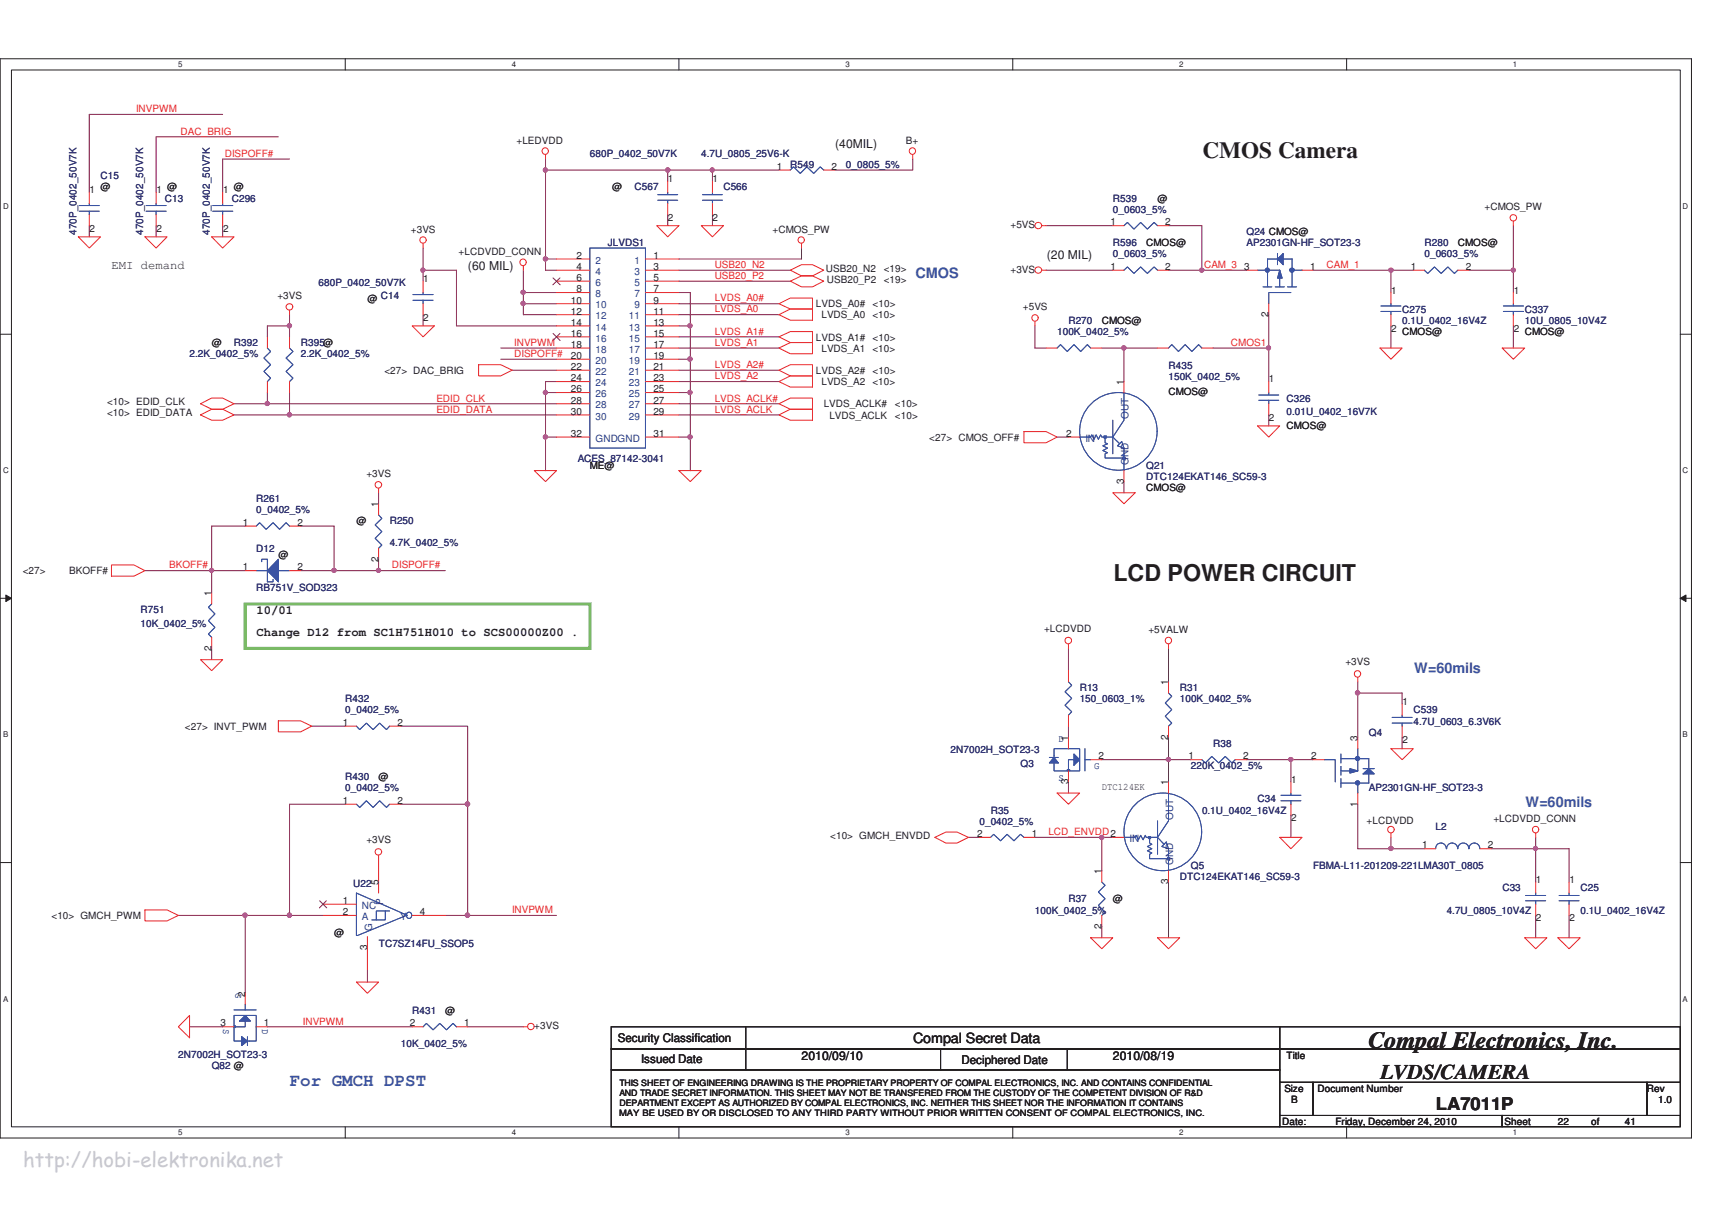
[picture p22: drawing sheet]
<svg xmlns="http://www.w3.org/2000/svg" width="297mm" height="210mm" viewBox="0 0 297 210" stroke-linecap="round" stroke-linejoin="round" font-family="sans-serif">
<defs><g id="words">
<g font-size="4" fill="#221e1f">
<text x="208.6" y="27.4">CMOS Camera</text>
<text x="193.2" y="100.8">LCD POWER CIRCUIT</text>
<text x="237.4" y="181.8">Compal Electronics, Inc.</text>
</g>
<text font-size="3.6" fill="#221e1f" x="239.5" y="187.2">LVDS/CAMERA</text>
<text font-size="3.5" fill="#c7c9cb" x="4" y="202.6">http://hobi-elektronika.net</text>
<text font-size="3" fill="#3a53a4" x="50.3" y="188.4">For GMCH DPST</text>
<text font-size="3" fill="#221e1f" x="249.1" y="192.6">LA7011P</text>
<g font-size="2.5" fill="#3a53a4">
<text x="158.8" y="48.3">CMOS</text>
<text x="245.4" y="116.8">W=60mils</text>
<text x="264.7" y="140">W=60mils</text>
</g>
<text font-size="2.5" fill="#221e1f" x="158.4" y="181">Compal Secret Data</text>
<g font-size="2.1" fill="#221e1f">
<text x="144.9" y="25.7">(40MIL)</text>
<text x="19.4" y="46.6">EMI demand</text>
<text x="81.2" y="46.9">(60 MIL)</text>
<text x="181.6" y="45">(20 MIL)</text>
<text x="44.5" y="106.5">10/01</text>
<text x="44.5" y="110.4">Change D12 from SC1H751H010 to SCS00000Z00 .</text>
<text x="107.2" y="180.8">Security Classification</text>
<text x="111.2" y="184.5">Issued Date</text>
<text x="139.1" y="184">2010/09/10</text>
<text x="166.8" y="184.7">Deciphered Date</text>
<text x="193.1" y="184">2010/08/19</text>
</g>
<g font-size="1.7" fill="#ec2426">
<text x="23.6" y="19.5">INVPWM</text>
<text x="31.3" y="23.4">DAC_BRIG</text>
<text x="39" y="27.2">DISPOFF#</text>
<text x="124" y="46.5">USB20_N2</text>
<text x="208.9" y="46.5">CAM_3</text>
<text x="230.2" y="46.5">CAM_1</text>
<text x="124" y="52.3">LVDS_A0#</text>
<text x="124" y="48.4">USB20_P2</text>
<text x="124" y="58.1">LVDS_A1#</text>
<text x="124" y="54.2">LVDS_A0</text>
<text x="89.2" y="62">DISPOFF#</text>
<text x="89.2" y="60">INVPWM</text>
<text x="124" y="60">LVDS_A1</text>
<text x="124" y="63.9">LVDS_A2#</text>
<text x="124" y="65.8">LVDS_A2</text>
<text x="213.6" y="60">CMOS1</text>
<text x="75.7" y="69.7">EDID_CLK</text>
<text x="75.7" y="71.6">EDID_DATA</text>
<text x="124" y="69.7">LVDS_ACLK#</text>
<text x="124" y="71.6">LVDS_ACLK</text>
<text x="29.4" y="98.6">BKOFF#</text>
<text x="68" y="98.6">DISPOFF#</text>
<text x="181.9" y="145">LCD_ENVDD2</text>
<text x="88.8" y="158.5">INVPWM</text>
<text x="52.6" y="177.8">INVPWM</text>
</g>
<g font-size="1.7" fill="#221e1f">
<text x="89.6" y="24.9">+LEDVDD</text>
<text x="134.8" y="29.5">1</text>
<text x="144.3" y="29.5">2</text>
<text x="157.2" y="24.9">B+</text>
<text x="15.5" y="33.6">1</text>
<text x="17.4" y="33.1">@</text>
<text x="27.1" y="33.6">1</text>
<text x="29" y="33.1">@</text>
<text x="38.7" y="33.6">1</text>
<text x="40.6" y="33.1">@</text>
<text x="106.2" y="33.1">@</text>
<text x="115.9" y="31.7">1</text>
<text x="123.6" y="31.7">1</text>
<text x="200.8" y="35">@</text>
<text x="15.5" y="40.2">2</text>
<text x="27.1" y="40.2">2</text>
<text x="38.7" y="40.2">2</text>
<text x="71.3" y="40.4">+3VS</text>
<text x="115.9" y="38.3">2</text>
<text x="123.6" y="38.3">2</text>
<text x="134" y="40.4">+CMOS_PW</text>
<text x="175.3" y="39.6">+5VS</text>
<text x="192.7" y="39.1">1</text>
<text x="202.2" y="39.1">2</text>
<text x="257.6" y="36.5">+CMOS_PW</text>
<text x="79.6" y="44.2">+LCDVDD_CONN</text>
<text x="100" y="44.9">2</text>
<text x="100" y="46.9">4</text>
<text x="113.4" y="44.9">1</text>
<text x="113.4" y="46.9">3</text>
<text x="143.3" y="47.2">USB20_N2</text>
<text x="153.3" y="47.2">&lt;19&gt;</text>
<text x="175.3" y="47.3">+3VS</text>
<text x="192.7" y="46.9">1</text>
<text x="198.9" y="42.7">CMOS@</text>
<text x="202.2" y="46.9">2</text>
<text x="215.9" y="46.9">3</text>
<text x="227.3" y="46.9">1</text>
<text x="244.8" y="46.9">1</text>
<text x="253" y="42.7">CMOS@</text>
<text x="254.3" y="46.9">2</text>
<text x="48.1" y="52">+3VS</text>
<text x="63.7" y="52.3">@ C14</text>
<text x="73.4" y="49">1</text>
<text x="99.1" y="52.7">10</text>
<text x="100" y="48.8">6</text>
<text x="100" y="50.7">8</text>
<text x="113.4" y="48.8">5</text>
<text x="113.4" y="50.7">7</text>
<text x="113.4" y="52.7">9</text>
<text x="141.6" y="53.3">LVDS_A0#</text>
<text x="143.5" y="49.1">USB20_P2</text>
<text x="151.4" y="53.3">&lt;10&gt;</text>
<text x="153.3" y="49.1">&lt;19&gt;</text>
<text x="177.5" y="53.9">+5VS</text>
<text x="241.4" y="51">1</text>
<text x="262.6" y="51">1</text>
<text x="73.4" y="55.7">2</text>
<text x="99.1" y="54.6">12</text>
<text x="99.1" y="56.5">14</text>
<text x="99.1" y="58.4">16</text>
<text x="113.4" y="54.6">11</text>
<text x="113.4" y="56.5">13</text>
<text x="113.4" y="58.4">15</text>
<text x="141.6" y="59.1">LVDS_A1#</text>
<text x="142.5" y="55.2">LVDS_A0</text>
<text x="151.4" y="55.2">&lt;10&gt;</text>
<text x="151.4" y="59.1">&lt;10&gt;</text>
<text x="191.2" y="56.2">CMOS@</text>
<text x="220.1" y="55" transform="rotate(-90 220.1 55)">2</text>
<text x="241.4" y="57.6">2</text>
<text x="243.3" y="58.1">CMOS@</text>
<text x="262.6" y="57.6">2</text>
<text x="264.6" y="58.1">CMOS@</text>
<text x="36.7" y="60.1">@</text>
<text x="66.7" y="64.9">&lt;27&gt; DAC_BRIG</text>
<text x="99.1" y="60.4">18</text>
<text x="99.1" y="62.3">20</text>
<text x="99.1" y="64.2">22</text>
<text x="113.4" y="60.4">17</text>
<text x="113.4" y="62.3">19</text>
<text x="113.4" y="64.2">21</text>
<text x="141.6" y="64.9">LVDS_A2#</text>
<text x="142.5" y="61">LVDS_A1</text>
<text x="151.4" y="61">&lt;10&gt;</text>
<text x="151.4" y="64.9">&lt;10&gt;</text>
<text x="18.6" y="70.3">&lt;10&gt; EDID_CLK</text>
<text x="99.1" y="66.1">24</text>
<text x="99.1" y="68.1">26</text>
<text x="99.1" y="70">28</text>
<text x="99.1" y="72">30</text>
<text x="113.4" y="66.1">23</text>
<text x="113.4" y="68.1">25</text>
<text x="113.4" y="70">27</text>
<text x="113.4" y="72">29</text>
<text x="142.5" y="66.9">LVDS_A2</text>
<text x="142.9" y="70.7">LVDS_ACLK#</text>
<text x="151.4" y="66.9">&lt;10&gt;</text>
<text x="155.3" y="70.7">&lt;10&gt;</text>
<text x="195" y="66.8" transform="rotate(-90 195 66.8)">1</text>
<text x="202.7" y="68.6">CMOS@</text>
<text x="220.2" y="66.4">1</text>
<text x="18.6" y="72.3">&lt;10&gt; EDID_DATA</text>
<text x="99.1" y="75.8">32</text>
<text x="113.4" y="75.8">31</text>
<text x="143.9" y="72.6">LVDS_ACLK</text>
<text x="155.3" y="72.6">&lt;10&gt;</text>
<text x="161.2" y="76.5">&lt;27&gt; CMOS_OFF#</text>
<text x="185" y="75.8">2</text>
<text x="220.2" y="73">2</text>
<text x="223.2" y="74.4">CMOS@</text>
<text x="63.6" y="82.8">+3VS</text>
<text x="102.3" y="81.3">ME@</text>
<text x="65.7" y="88" transform="rotate(-90 65.7 88)">1</text>
<text x="195" y="84" transform="rotate(-90 195 84)">3</text>
<text x="198.9" y="85.2">CMOS@</text>
<text x="42.1" y="91.3">1</text>
<text x="51.6" y="91.3">2</text>
<text x="61.9" y="91">@</text>
<text x="3.9" y="99.7">&lt;27&gt;</text>
<text x="12" y="99.7">BKOFF#</text>
<text x="42.1" y="99">1</text>
<text x="48.3" y="96.8">@</text>
<text x="51.6" y="99">2</text>
<text x="65.7" y="97.5" transform="rotate(-90 65.7 97.5)">2</text>
<text x="36.7" y="103.5" transform="rotate(-90 36.7 103.5)">1</text>
<text x="36.7" y="112.9" transform="rotate(-90 36.7 112.9)">2</text>
<text x="181.2" y="109.7">+LCDVDD</text>
<text x="199.3" y="109.9">+5VALW</text>
<text x="202.7" y="118.9" transform="rotate(-90 202.7 118.9)">1</text>
<text x="233.4" y="115.5">+3VS</text>
<text x="59.5" y="126">1</text>
<text x="68.9" y="126">2</text>
<text x="243.3" y="122.4">1</text>
<text x="32.1" y="126.7">&lt;27&gt; INVT_PWM</text>
<text x="185.3" y="128.6" transform="rotate(-90 185.3 128.6)">1</text>
<text x="190.6" y="131.8">2</text>
<text x="202.7" y="128.4" transform="rotate(-90 202.7 128.4)">2</text>
<text x="206.2" y="131.8">1</text>
<text x="215.7" y="131.8">2</text>
<text x="227.5" y="131.8">2</text>
<text x="235.5" y="128.6" transform="rotate(-90 235.5 128.6)">3</text>
<text x="243.3" y="129">2</text>
<text x="65.7" y="135.4">@</text>
<text x="185.3" y="136.1" transform="rotate(-90 185.3 136.1)">3</text>
<text x="191.2" y="137.1">DTC124EK</text>
<text x="202.7" y="136.3" transform="rotate(-90 202.7 136.3)">1</text>
<text x="224" y="135.9">1</text>
<text x="59.5" y="139.5">1</text>
<text x="68.9" y="139.5">2</text>
<text x="224" y="142.5">2</text>
<text x="235.5" y="140" transform="rotate(-90 235.5 140)">1</text>
<text x="237.1" y="142.9">+LCDVDD</text>
<text x="259.1" y="142.7">+LCDVDD_CONN</text>
<text x="63.6" y="146.4">+3VS</text>
<text x="144" y="145.6">&lt;10&gt; GMCH_ENVDD</text>
<text x="169.5" y="145.3">2</text>
<text x="179" y="145.3">1</text>
<text x="246.8" y="147.2">1</text>
<text x="258.2" y="147.2">2</text>
<text x="65.7" y="153.6" transform="rotate(-90 65.7 153.6)">5</text>
<text x="191.1" y="151.7" transform="rotate(-90 191.1 151.7)">1</text>
<text x="202.7" y="153.4" transform="rotate(-90 202.7 153.4)">3</text>
<text x="266.5" y="153.3">1</text>
<text x="272.3" y="153.3">1</text>
<text x="8.9" y="159.5">&lt;10&gt; GMCH_PWM</text>
<text x="59.5" y="158.8">2</text>
<text x="59.5" y="156.9">1</text>
<text x="72.9" y="158.8">4</text>
<text x="191.1" y="161.2" transform="rotate(-90 191.1 161.2)">2</text>
<text x="193.1" y="156.6">@</text>
<text x="266.5" y="159.9">2</text>
<text x="272.3" y="159.9">2</text>
<text x="58" y="162.4">@</text>
<text x="63.7" y="164.8" transform="rotate(-90 63.7 164.8)">3</text>
<text x="42.5" y="172.9" transform="rotate(-90 42.5 172.9)">2</text>
<text x="38.3" y="178.1">3</text>
<text x="45.8" y="178.1">1</text>
<text x="71.1" y="178.1">2</text>
<text x="77.3" y="175.9">@</text>
<text x="80.6" y="178.1">1</text>
<text x="92.7" y="178.6">+3VS</text>
<text x="223.2" y="183.8">Title</text>
<text x="222.8" y="189.4">Size</text>
<text x="224" y="191.4">B</text>
<text x="228.6" y="189.4">Document Number</text>
<text x="285.8" y="189.4">Rev</text>
<text x="287.7" y="191.4">1.0</text>
<text x="222.5" y="195.2">Date:</text>
<text x="231.7" y="195.2">Friday, December 24, 2010</text>
<text x="261.1" y="195.2">Sheet</text>
<text x="270.3" y="195.2">22</text>
<text x="276.1" y="195.2">of</text>
<text x="281.9" y="195.2">41</text>
</g>
<g font-size="1.7" fill="#2d2d72">
<text x="102.4" y="27.3">680P_0402_50V7K</text>
<text x="121.7" y="27.3">4.7U_0805_25V6-K</text>
<text x="137.1" y="29.2">R549</text>
<text x="146.8" y="29.2">0_0805_5%</text>
<text x="17.4" y="31.1">C15</text>
<text x="28.6" y="35">C13</text>
<text x="40.2" y="35">C296</text>
<text x="110.1" y="33.1">C567</text>
<text x="125.5" y="33.1">C566</text>
<text x="193.1" y="35">R539</text>
<text x="13.2" y="40.7" transform="rotate(-90 13.2 40.7)">470P_0402_50V7K</text>
<text x="24.8" y="40.7" transform="rotate(-90 24.8 40.7)">470P_0402_50V7K</text>
<text x="36.4" y="40.7" transform="rotate(-90 36.4 40.7)">470P_0402_50V7K</text>
<text x="193.1" y="36.9">0_0603_5%</text>
<text x="216.3" y="40.7">Q24 CMOS@</text>
<text x="105.4" y="42.7">JLVDS1</text>
<text x="193.1" y="42.7">R596</text>
<text x="193.1" y="44.7">0_0603_5%</text>
<text x="216.3" y="42.7">AP2301GN-HF_SOT23-3</text>
<text x="247.2" y="42.7">R280</text>
<text x="247.2" y="44.7">0_0603_5%</text>
<text x="55.3" y="49.6">680P_0402_50V7K</text>
<text x="183.4" y="58.1">100K_0402_5%</text>
<text x="185.4" y="56.2">R270</text>
<text x="243.3" y="54.3">C275</text>
<text x="243.3" y="56.2">0.1U_0402_16V4Z</text>
<text x="264.6" y="54.3">C337</text>
<text x="264.6" y="56.2">10U_0805_10V4Z</text>
<text x="32.9" y="62">2.2K_0402_5%</text>
<text x="40.6" y="60.1">R392</text>
<text x="52.2" y="60.1">R395@</text>
<text x="52.2" y="62">2.2K_0402_5%</text>
<text x="202.7" y="64">R435</text>
<text x="202.7" y="65.9">150K_0402_5%</text>
<text x="223.2" y="69.7">C326</text>
<text x="223.2" y="72">0.01U_0402_16V7K</text>
<text x="100.2" y="80.2">ACES_87142-3041</text>
<text x="198.9" y="81.3">Q21</text>
<text x="198.9" y="83.3">DTC124EKAT146_SC59-3</text>
<text x="44.5" y="87.1">R261</text>
<text x="44.5" y="89">0_0402_5%</text>
<text x="44.5" y="95.8">D12</text>
<text x="67.6" y="91">R250</text>
<text x="67.6" y="94.8">4.7K_0402_5%</text>
<text x="24.4" y="106.4">R751</text>
<text x="44.5" y="102.6">RB751V_SOD323</text>
<text x="24.4" y="108.8">10K_0402_5%</text>
<text x="187.3" y="119.9">R13</text>
<text x="204.7" y="119.9">R31</text>
<text x="59.9" y="121.9">R432</text>
<text x="59.9" y="123.8">0_0402_5%</text>
<text x="187.3" y="121.9">150_0603_1%</text>
<text x="204.7" y="121.9">100K_0402_5%</text>
<text x="245.3" y="123.8">C539</text>
<text x="245.3" y="125.7">4.7U_0603_6.3V6K</text>
<text x="164.9" y="130.7">2N7002H_SOT23-3</text>
<text x="210.5" y="129.6">R38</text>
<text x="237.5" y="127.6">Q4</text>
<text x="59.9" y="135.4">R430</text>
<text x="59.9" y="137.3">0_0402_5%</text>
<text x="177.1" y="133">Q3</text>
<text x="206.6" y="133.4">220K_0402_5%</text>
<text x="237.5" y="137.3">AP2301GN-HF_SOT23-3</text>
<text x="169.9" y="143.1">0_0402_5%</text>
<text x="171.9" y="141.2">R35</text>
<text x="208.6" y="141.2">0.1U_0402_16V4Z</text>
<text x="218.2" y="139.2">C34</text>
<text x="249.1" y="144">L2</text>
<text x="61.3" y="153.9">U22</text>
<text x="204.7" y="152.7">DTC124EKAT146_SC59-3</text>
<text x="206.6" y="150.8">Q5</text>
<text x="227.8" y="150.8">FBMA-L11-201209-221LMA30T_0805</text>
<text x="260.7" y="154.7">C33</text>
<text x="274.2" y="154.7">C25</text>
<text x="179.6" y="158.5">100K_0402_5%</text>
<text x="185.4" y="156.6">R37</text>
<text x="251" y="158.5">4.7U_0805_10V4Z</text>
<text x="274.2" y="158.5">0.1U_0402_16V4Z</text>
<text x="65.7" y="164.3">TC7SZ14FU_SSOP5</text>
<text x="71.5" y="175.9">R431</text>
<text x="30.9" y="183.6">2N7002H_SOT23-3</text>
<text x="36.7" y="185.5">Q82 @</text>
<text x="69.6" y="181.7">10K_0402_5%</text>
</g>
<g font-size="1.7" fill="#1d437e">
<text x="103.3" y="45.8">2</text>
<text x="103.3" y="47.7">4</text>
<text x="110.1" y="45.8">1</text>
<text x="110.1" y="47.7">3</text>
<text x="103.3" y="49.6">6</text>
<text x="103.3" y="51.5">8</text>
<text x="103.3" y="53.5">10</text>
<text x="110.1" y="49.6">5</text>
<text x="110.1" y="51.5">7</text>
<text x="110.1" y="53.5">9</text>
<text x="103.3" y="55.4">12</text>
<text x="103.3" y="57.4">14</text>
<text x="103.3" y="59.3">16</text>
<text x="109.1" y="55.4">11</text>
<text x="109.1" y="57.4">13</text>
<text x="109.1" y="59.3">15</text>
<text x="103.3" y="61.2">18</text>
<text x="103.3" y="63.2">20</text>
<text x="103.3" y="65.1">22</text>
<text x="109.1" y="61.2">17</text>
<text x="109.1" y="63.2">19</text>
<text x="109.1" y="65.1">21</text>
<text x="103.3" y="67">24</text>
<text x="103.3" y="68.9">26</text>
<text x="103.3" y="70.9">28</text>
<text x="109.1" y="67">23</text>
<text x="109.1" y="68.9">25</text>
<text x="109.1" y="70.9">27</text>
<text x="103.3" y="76.7">GNDGND</text>
<text x="103.3" y="72.8">30</text>
<text x="109.1" y="72.8">29</text>
<text x="188.3" y="76.7">IN</text>
<text x="195.8" y="72.7" transform="rotate(-90 195.8 72.7)">OUT</text>
<text x="195.8" y="80.7" transform="rotate(-90 195.8 80.7)">GND</text>
<text x="203.6" y="142.2" transform="rotate(-90 203.6 142.2)">OUT</text>
<text x="196" y="146.1">IN</text>
<text x="203.6" y="150.1" transform="rotate(-90 203.6 150.1)">GND</text>
<text x="62.8" y="159.7">A</text>
<text x="62.8" y="157.7">NC</text>
<text x="64.6" y="161.5" transform="rotate(-90 64.6 161.5)">G</text>
<text x="66.5" y="157.1" transform="rotate(-90 66.5 157.1)">P</text>
<text x="69.4" y="159.7">Y</text>
</g>
<g font-size="1.7" fill="#3a53a4">
<text x="183.6" y="128.8">D</text>
<text x="183.6" y="135.5">S</text>
<text x="189.8" y="133.4">G</text>
<text x="40.9" y="172.4" transform="rotate(90 40.9 172.4)">G</text>
<text x="38.7" y="178.6" transform="rotate(90 38.7 178.6)">S</text>
<text x="45.5" y="178.6" transform="rotate(90 45.5 178.6)">D</text>
</g>
<g font-size="1.5" fill="#221e1f">
<text x="107.5" y="188.4">THIS SHEET OF ENGINEERING DRAWING IS THE PROPRIETARY PROPERTY OF COMPAL ELECTRONICS, INC. AND CONTAINS CONFIDENTIAL</text>
<text x="107.5" y="190.2">AND TRADE SECRET INFORMATION. THIS SHEET MAY NOT BE TRANSFERED FROM THE CUSTODY OF THE COMPETENT DIVISION OF R&amp;D</text>
<text x="107.5" y="192">DEPARTMENT EXCEPT AS AUTHORIZED BY COMPAL ELECTRONICS, INC. NEITHER THIS SHEET NOR THE INFORMATION IT CONTAINS</text>
<text x="107.4" y="193.7">MAY BE USED BY OR DISCLOSED TO ANY THIRD PARTY WITHOUT PRIOR WRITTEN CONSENT OF COMPAL ELECTRONICS, INC.</text>
</g>
<g font-size="1.4" fill="#221e1f">
<text x="30.9" y="11.6">5</text>
<text x="88.8" y="11.6">4</text>
<text x="146.7" y="11.6">3</text>
<text x="204.6" y="11.6">2</text>
<text x="262.5" y="11.6">1</text>
<text x=".5" y="36.3">D</text>
<text x="291.9" y="36.3">D</text>
<text x=".5" y="82.1">C</text>
<text x="291.9" y="82.1">C</text>
<text x=".5" y="128">B</text>
<text x="291.9" y="128">B</text>
<text x=".5" y="173.8">A</text>
<text x="291.9" y="173.8">A</text>
<text x="30.9" y="197">5</text>
<text x="88.8" y="197">4</text>
<text x="146.7" y="197">3</text>
<text x="204.6" y="197">2</text>
<text x="262.5" y="197">1</text>
</g>
</g></defs>
<path d="M0 10.2h293.5v187.3h-293.5zM2 12.1h289.5v183.4h-289.5z" fill="none" stroke="#221e1f" stroke-width=".17"/>
<g fill="#fff">
<path d="M30.9 10.4h.8v1.5h-.8z"/>
<path d="M30.9 195.8h.8v1.5h-.8z"/>
</g>
<path d="M59.9 10.2v1.9M59.9 195.5v2" fill="none" stroke="#221e1f" stroke-width=".17"/>
<g fill="#fff">
<path d="M88.9 10.4h.7v1.5h-.7z"/>
<path d="M88.9 195.8h.7v1.5h-.7z"/>
</g>
<path d="M117.8 10.2v1.9M117.8 195.5v2" fill="none" stroke="#221e1f" stroke-width=".17"/>
<g fill="#fff">
<path d="M146.8 10.4h.7v1.5h-.7z"/>
<path d="M146.8 195.8h.7v1.5h-.7z"/>
</g>
<path d="M175.7 10.2v1.9M175.7 195.5v2" fill="none" stroke="#221e1f" stroke-width=".17"/>
<g fill="#fff">
<path d="M204.7 10.4h.7v1.5h-.7z"/>
<path d="M204.7 195.8h.7v1.5h-.7z"/>
</g>
<path d="M233.6 10.2v1.9M233.6 195.5v2" fill="none" stroke="#221e1f" stroke-width=".17"/>
<g fill="#fff">
<path d="M262.6 10.4h.7v1.5h-.7z"/>
<path d="M262.6 195.8h.7v1.5h-.7z"/>
<path d="M.5 35h1v1.6h-1z"/>
<path d="M292.1 35h.9v1.6h-.9z"/>
<path d="M.5 80.9h1v1.5h-1z"/>
<path d="M292.1 80.9h.9v1.5h-.9z"/>
</g>
<path d="M0 58h2M291.5 58h2" fill="none" stroke="#221e1f" stroke-width=".17"/>
<g fill="#fff">
<path d="M.5 126.8h.9v1.5h-.9z"/>
<path d="M292.1 126.8h.9v1.5h-.9z"/>
</g>
<path d="M0 103.8h2M291.5 103.8h2" fill="none" stroke="#221e1f" stroke-width=".17"/>
<path d="M1 103.3l1 .5-1 .6z" fill="#221e1f"/>
<path d="M1 103.3l1 .5-1 .6z" fill="none" stroke="#221e1f" stroke-width=".17"/>
<path d="M291.5 103.8l1-.5v1.1z" fill="#221e1f"/>
<path d="M291.5 103.8l1-.5v1.1z" fill="none" stroke="#221e1f" stroke-width=".17"/>
<g fill="#fff">
<path d="M.5 172.6h.9v1.5h-.9z"/>
<path d="M292.1 172.6h.9v1.5h-.9z"/>
</g>
<path d="M0 149.7h2M291.5 149.7h2" fill="none" stroke="#221e1f" stroke-width=".17"/>
<g fill="none" stroke="#7f1542" stroke-width=".17">
<path d="M38.6 19.9h-23.1v13.5M15.5 39.2v1.9M27.1 39.2v1.9M38.6 39.2v1.9M48.3 23.7h-21.2v9.7M50.2 27.6h-11.6v5.8M115.9 29.5v2M115.9 37.3v1.9M123.6 37.3v1.9M117.8 50.8h2M117.8 56.6h2M117.8 58.5h17.3"/>
<path d="M117.8 54.6h17.3M117.8 52.7h17.3M117.8 75.9h2M117.8 68.1h2M117.8 60.4h17.3M117.8 64.2h17.3M117.8 66.2h17.3M117.8 70.1h17.3M117.8 72h17.3"/>
</g>
<circle cx="119.7" cy="56.5" r=".38" fill="#b8529f"/>
<circle cx="119.7" cy="56.5" r=".38" fill="none" stroke="#b8529f" stroke-width=".17"/>
<path d="M46.4 56.6v1.9M40.6 70.1h56M46.4 68.1v2M50.2 68.1v3.9" fill="none" stroke="#7f1542" stroke-width=".17"/>
<circle cx="46.4" cy="70" r=".37" fill="#b8529f"/>
<circle cx="46.4" cy="70" r=".37" fill="none" stroke="#b8529f" stroke-width=".17"/>
<path d="M50.2 72h46.4" fill="none" stroke="#7f1542" stroke-width=".17"/>
<circle cx="50.2" cy="72" r=".38" fill="#b8529f"/>
<circle cx="50.2" cy="72" r=".38" fill="none" stroke="#b8529f" stroke-width=".17"/>
<path d="M73.4 46.9h5.8M90.8 46.9v3.9h5.8M94.7 46.9h1.9M117.8 44.9h21.3M117.8 46.9h19.3M117.8 48.8h19.3M86.9 62.3h9.7M86.9 60.4h9.7M88.9 64.2h7.7" fill="none" stroke="#7f1542" stroke-width=".17"/>
<circle cx="73.4" cy="46.9" r=".37" fill="#b8529f"/>
<circle cx="73.4" cy="46.9" r=".37" fill="none" stroke="#b8529f" stroke-width=".17"/>
<path d="M73.4 54.6v2M90.8 50.8v1.9" fill="none" stroke="#7f1542" stroke-width=".17"/>
<circle cx="90.8" cy="52.7" r=".36" fill="#b8529f"/>
<circle cx="90.8" cy="52.7" r=".36" fill="none" stroke="#b8529f" stroke-width=".17"/>
<circle cx="90.8" cy="50.7" r=".36" fill="#b8529f"/>
<circle cx="90.8" cy="50.7" r=".36" fill="none" stroke="#b8529f" stroke-width=".17"/>
<path d="M96.6 52.7h-5.8v1.9h5.8M40.6 72h9.6M94.7 68.1v7.8" fill="none" stroke="#7f1542" stroke-width=".17"/>
<circle cx="94.6" cy="68.1" r=".37" fill="#b8529f"/>
<circle cx="94.6" cy="68.1" r=".37" fill="none" stroke="#b8529f" stroke-width=".17"/>
<path d="M94.7 29.5h21.2M139.1 43v1.9" fill="none" stroke="#7f1542" stroke-width=".17"/>
<circle cx="94.6" cy="29.5" r=".38" fill="#b8529f"/>
<circle cx="94.6" cy="29.5" r=".38" fill="none" stroke="#b8529f" stroke-width=".17"/>
<path d="M115.9 29.5h7.7" fill="none" stroke="#7f1542" stroke-width=".17"/>
<circle cx="115.9" cy="29.5" r=".38" fill="#b8529f"/>
<circle cx="115.9" cy="29.5" r=".38" fill="none" stroke="#b8529f" stroke-width=".17"/>
<path d="M94.7 29.5v15.4M123.6 29.5h11.5" fill="none" stroke="#7f1542" stroke-width=".17"/>
<circle cx="123.6" cy="29.5" r=".37" fill="#b8529f"/>
<circle cx="123.6" cy="29.5" r=".37" fill="none" stroke="#b8529f" stroke-width=".17"/>
<path d="M94.7 44.9v2" fill="none" stroke="#7f1542" stroke-width=".17"/>
<circle cx="94.6" cy="44.9" r=".38" fill="#b8529f"/>
<circle cx="94.6" cy="44.9" r=".38" fill="none" stroke="#b8529f" stroke-width=".17"/>
<path d="M94.7 27.6v1.9M123.6 29.5v2M158.4 27.6v1.9h-13.6M50.2 56.6v1.9M94.7 44.9h1.9M94.7 66.2v1.9" fill="none" stroke="#7f1542" stroke-width=".17"/>
<circle cx="50.2" cy="56.5" r=".38" fill="#b8529f"/>
<circle cx="50.2" cy="56.5" r=".38" fill="none" stroke="#b8529f" stroke-width=".17"/>
<path d="M73.4 46.9v1.9M119.8 56.6v5.7h-2M94.7 75.9h1.9M94.7 68.1h1.9M94.7 66.2h1.9M119.8 75.9v5.8" fill="none" stroke="#7f1542" stroke-width=".17"/>
<circle cx="119.7" cy="75.8" r=".38" fill="#b8529f"/>
<circle cx="119.7" cy="75.8" r=".38" fill="none" stroke="#b8529f" stroke-width=".17"/>
<path d="M119.8 68.1v7.8" fill="none" stroke="#7f1542" stroke-width=".17"/>
<circle cx="119.7" cy="68.1" r=".37" fill="#b8529f"/>
<circle cx="119.7" cy="68.1" r=".37" fill="none" stroke="#b8529f" stroke-width=".17"/>
<path d="M119.8 62.3v5.8" fill="none" stroke="#7f1542" stroke-width=".17"/>
<circle cx="119.7" cy="62.3" r=".38" fill="#b8529f"/>
<circle cx="119.7" cy="62.3" r=".38" fill="none" stroke="#b8529f" stroke-width=".17"/>
<path d="M119.8 50.8v5.8M94.7 75.9v5.8" fill="none" stroke="#7f1542" stroke-width=".17"/>
<circle cx="94.6" cy="75.8" r=".38" fill="#b8529f"/>
<circle cx="94.6" cy="75.8" r=".38" fill="none" stroke="#b8529f" stroke-width=".17"/>
<path d="M181.5 39.2h11.6M262.6 39.2v7.7M50.2 54.6v2h-3.8M73.4 43v3.9M79.2 46.9v9.7h17.4M181.5 46.9h11.6M202.7 46.9h13.6M227.8 46.9h13.5" fill="none" stroke="#7f1542" stroke-width=".17"/>
<circle cx="208.5" cy="46.9" r=".37" fill="#b8529f"/>
<circle cx="208.5" cy="46.9" r=".37" fill="none" stroke="#b8529f" stroke-width=".17"/>
<path d="M202.7 39.2h5.8v7.7M195 60.4h5.8" fill="none" stroke="#7f1542" stroke-width=".17"/>
<circle cx="195" cy="60.4" r=".38" fill="#b8529f"/>
<circle cx="195" cy="60.4" r=".38" fill="none" stroke="#b8529f" stroke-width=".17"/>
<path d="M179.6 56.6v3.8h1.9M241.3 56.6v3.8M245.2 46.9h-3.9v3.9M262.6 46.9v3.9M191.2 60.4h3.8M210.5 60.4h9.6v5.8M220.1 72v1.9" fill="none" stroke="#7f1542" stroke-width=".17"/>
<circle cx="241.4" cy="46.9" r=".37" fill="#b8529f"/>
<circle cx="241.4" cy="46.9" r=".37" fill="none" stroke="#b8529f" stroke-width=".17"/>
<path d="M220.1 54.6v5.8M183.4 75.9h2M195 83.6v1.9" fill="none" stroke="#7f1542" stroke-width=".17"/>
<circle cx="220.1" cy="60.4" r=".37" fill="#b8529f"/>
<circle cx="220.1" cy="60.4" r=".37" fill="none" stroke="#b8529f" stroke-width=".17"/>
<path d="M254.9 46.9h7.7M262.6 56.6v3.8M195 60.4v5.8" fill="none" stroke="#7f1542" stroke-width=".17"/>
<circle cx="262.6" cy="46.9" r=".37" fill="#b8529f"/>
<circle cx="262.6" cy="46.9" r=".37" fill="none" stroke="#b8529f" stroke-width=".17"/>
<path d="M216.3 131.8h7.7v3.9M168 145.3h1.9M179.6 145.3h11.6M224 141.5v3.8M235.6 147.3h11.5M258.7 147.3h7.8M266.5 145.3v7.8M266.5 158.9v3.8M272.2 147.3v5.8M272.2 158.9v3.8" fill="none" stroke="#7f1542" stroke-width=".17"/>
<circle cx="241.4" cy="147.2" r=".37" fill="#b8529f"/>
<circle cx="241.4" cy="147.2" r=".37" fill="none" stroke="#b8529f" stroke-width=".17"/>
<path d="M202.7 131.8h3.9M241.3 145.3v2" fill="none" stroke="#7f1542" stroke-width=".17"/>
<circle cx="202.7" cy="131.8" r=".36" fill="#b8529f"/>
<circle cx="202.7" cy="131.8" r=".36" fill="none" stroke="#b8529f" stroke-width=".17"/>
<path d="M191.2 145.3v5.8" fill="none" stroke="#7f1542" stroke-width=".17"/>
<circle cx="191.1" cy="145.3" r=".37" fill="#b8529f"/>
<circle cx="191.1" cy="145.3" r=".37" fill="none" stroke="#b8529f" stroke-width=".17"/>
<path d="M185.4 112.5v3.9M202.7 112.5v5.8M185.4 126v2M185.4 135.7v1.9M235.6 139.6v7.7M243.3 120.3h-7.7v7.7M191.2 145.3h1.9M202.7 153.1v9.6M191.2 160.8v1.9" fill="none" stroke="#7f1542" stroke-width=".17"/>
<circle cx="235.5" cy="120.2" r=".37" fill="#b8529f"/>
<circle cx="235.5" cy="120.2" r=".37" fill="none" stroke="#b8529f" stroke-width=".17"/>
<path d="M191.2 131.8h11.5M202.7 128v7.7M243.3 128v1.9M266.5 147.3h5.7" fill="none" stroke="#7f1542" stroke-width=".17"/>
<circle cx="266.4" cy="147.2" r=".37" fill="#b8529f"/>
<circle cx="266.4" cy="147.2" r=".37" fill="none" stroke="#b8529f" stroke-width=".17"/>
<path d="M224 131.8h3.8M243.3 120.3v1.9" fill="none" stroke="#7f1542" stroke-width=".17"/>
<circle cx="224" cy="131.8" r=".37" fill="#b8529f"/>
<circle cx="224" cy="131.8" r=".37" fill="none" stroke="#b8529f" stroke-width=".17"/>
<path d="M235.6 118.3v2M30.9 158.9h11.6M50.2 158.9h5.9" fill="none" stroke="#7f1542" stroke-width=".17"/>
<circle cx="50.2" cy="158.8" r=".38" fill="#b8529f"/>
<circle cx="50.2" cy="158.8" r=".38" fill="none" stroke="#b8529f" stroke-width=".17"/>
<path d="M77.3 158.9h19.3M63.7 168.3v2.1" fill="none" stroke="#7f1542" stroke-width=".17"/>
<circle cx="81.1" cy="158.8" r=".39" fill="#b8529f"/>
<circle cx="81.1" cy="158.8" r=".39" fill="none" stroke="#b8529f" stroke-width=".17"/>
<path d="M81.1 139.6v19.3" fill="none" stroke="#7f1542" stroke-width=".17"/>
<circle cx="81.1" cy="139.5" r=".39" fill="#b8529f"/>
<circle cx="81.1" cy="139.5" r=".39" fill="none" stroke="#b8529f" stroke-width=".17"/>
<path d="M59.9 139.6h-9.7v19.3M69.5 139.6h11.6M42.5 158.9v13.5" fill="none" stroke="#7f1542" stroke-width=".17"/>
<circle cx="42.5" cy="158.8" r=".37" fill="#b8529f"/>
<circle cx="42.5" cy="158.8" r=".37" fill="none" stroke="#b8529f" stroke-width=".17"/>
<path d="M25.1 99h17.4M42.5 91.3h-5.8v7.7M65.7 85.5v1.9M42.5 158.9h7.7M32.9 178.2h5.7M46.4 178.2h25.1M81.1 178.2h9.7" fill="none" stroke="#7f1542" stroke-width=".17"/>
<circle cx="36.7" cy="99" r=".37" fill="#b8529f"/>
<circle cx="36.7" cy="99" r=".37" fill="none" stroke="#b8529f" stroke-width=".17"/>
<path d="M36.7 99v3.9M58 91.3v7.7M36.7 112.5v2" fill="none" stroke="#7f1542" stroke-width=".17"/>
<circle cx="58" cy="99" r=".36" fill="#b8529f"/>
<circle cx="58" cy="99" r=".36" fill="none" stroke="#b8529f" stroke-width=".17"/>
<path d="M52.2 91.3h5.8M52.2 99h25.1M65.7 97.1v1.9" fill="none" stroke="#7f1542" stroke-width=".17"/>
<circle cx="65.7" cy="99" r=".37" fill="#b8529f"/>
<circle cx="65.7" cy="99" r=".37" fill="none" stroke="#b8529f" stroke-width=".17"/>
<path d="M54.1 126h5.8M69.5 126h11.6v13.6" fill="none" stroke="#7f1542" stroke-width=".17"/>
<g fill="none" stroke="#ec2426" stroke-width=".17">
<path d="M27.1 33.4v1.9M27.1 37.3v1.9M94.7 26.8v.8M113.9 39.2h3.9l-1.9 1.9zM121.7 39.2h3.8l-1.9 1.9zM135.1 29.5h2M142.9 29.5h1.9M158.4 26.8v.8M180.8 39.2h.7M262.6 38.4v.8M13.6 41.1h3.8l-1.9 1.9zM25.1 41.1h3.9l-1.9 1.9z"/>
<path d="M36.7 41.1h3.9l-2 1.9zM50.2 53.8v.8M71.5 56.6h3.9l-2 1.9zM73.4 42.2v.8M90.8 46.1v.8M135.1 54.6l2-1h3.9v2h-3.9zM135.1 52.7l2-1h3.9v1.9h-3.9zM135.1 58.5l2-1h3.9v1.9h-3.9zM137.1 46.9l2-1h1.9l1.9 1-1.9 1h-1.9zM137.1 48.8l2-.9h1.9l1.9 .9-1.9 1h-1.9zM139.1 42.2v.8M179.6 55.8v.8"/>
<path d="M180.8 46.9h.7M34.8 70.1l1.9-1h1.9l2 1-2 .9h-1.9zM34.8 72l1.9-1h1.9l2 1-2 .9h-1.9zM83 63.3h3.9l2 .9-2 1h-3.9zM135.1 60.4l2-1h3.9v2h-3.9zM135.1 66.2l2-1h3.9v2h-3.9zM135.1 64.2l2-.9h3.9v1.9h-3.9zM135.1 70.1l2-1h3.9v1.9h-3.9zM135.1 72l2-1h3.9v1.9h-3.9zM177.7 74.9h3.8l1.9 1-1.9 .9h-3.8zM200.8 60.4h1.9M208.5 60.4h2"/>
<path d="M218.2 73.9h3.8l-1.9 2zM239.4 60.4h3.9l-2 1.9zM260.6 60.4h3.9l-1.9 1.9zM19.3 98h3.9l1.9 1-1.9 1h-3.9zM65.7 84.7v.8M92.7 81.7h3.9l-1.9 1.9zM117.8 81.7h3.9l-1.9 1.9zM193.1 85.5h3.9l-2 1.9zM34.8 114.5h3.8l-1.9 1.9zM185.4 111.8v.7M202.7 111.8v.7M235.6 117.5v.8"/>
<path d="M48.3 125.1h3.9l1.9 .9-1.9 1h-3.9zM183.4 137.6h3.9l-1.9 2zM241.3 129.9h3.9l-1.9 1.9zM243.3 122.2v1.9M243.3 126v2M25.1 157.9h3.9l1.9 1-1.9 .9h-3.9zM65.7 148.4v.8M162.2 145.3l1.9-.9h2l1.9 .9-1.9 1h-2zM222 145.3h3.9l-1.9 2zM241.3 144.6v.7M266.5 144.6v.7M32.9 176.2v3.9l-2-1.9z"/>
<path d="M61.8 170.4h3.9l-2 2zM90.8 178.2h.7M189.2 162.7h3.9l-1.9 1.9zM200.8 162.7h3.9l-2 1.9zM264.5 162.7h3.9l-1.9 1.9zM270.3 162.7h3.9l-2 1.9z"/>
<circle cx="94.6" cy="26.2" r=".56"/>
<circle cx="158.3" cy="26.2" r=".56"/>
<circle cx="180.2" cy="39.2" r=".57"/>
<circle cx="262.6" cy="37.8" r=".56"/>
<circle cx="50.2" cy="53.3" r=".57"/>
<circle cx="73.4" cy="41.6" r=".55"/>
<circle cx="90.7" cy="45.5" r=".56"/>
<circle cx="139" cy="41.6" r=".55"/>
<circle cx="179.6" cy="55.2" r=".56"/>
<circle cx="180.2" cy="46.9" r=".57"/>
<circle cx="65.6" cy="84.1" r=".57"/>
<circle cx="185.3" cy="111.2" r=".57"/>
<circle cx="202.7" cy="111.1" r=".55"/>
<circle cx="235.5" cy="116.9" r=".55"/>
<circle cx="65.7" cy="147.8" r=".56"/>
<circle cx="241.3" cy="144" r=".57"/>
<circle cx="266.4" cy="144" r=".55"/>
<circle cx="92.1" cy="178.1" r=".56"/>
</g>
<g fill="none" stroke="#221e1f" stroke-width=".17">
<path d="M106 178.2h116v3.8h-116zM129.4 178.2v7.5M222 178.2h69.5v3.8h-69.5zM106 182h116v3.7h-116zM106 185.7h116v9.8h-116zM163.2 182v3.7M185.2 182v3.7M222 182h69.5v5.8h-69.5zM222 187.8h5.8v5.8h-5.8zM222 193.6h38.6v1.9h-38.6zM227.8 187.8h58v5.8h-58zM260.6 193.6h30.9v1.9h-30.9z"/>
<path d="M285.8 187.8h5.7v5.8h-5.7z"/>
</g>
<path d="M42.5 104.8h59.9v7.7h-59.9z" fill="none" stroke="#6ebe45" stroke-width=".55"/>
<g fill="none" stroke="#3a53a4" stroke-width=".17">
<path d="M25.4 36.7h3.4M25.4 35.7h3.4M27.1 35.3v.4M27.1 36.7v.6M137.1 29.5l.6-.5 1.2 1.1 1.1-1.1 1.2 1.1 1.1-1.1 .6 .5M202.7 60.4l.6-.6 1.2 1.2 1.1-1.2 1.2 1.2 1.2-1.2 .5 .6M229.8 131.8h1.9v3.9M232.7 130.8v1.6M232.7 133v1.5M232.7 135.1v1.5M232.7 131.7h4.8v1.7M232.7 133.8h1.9"/>
<path d="M235.6 129.9v3.9M235.6 135.9v1.7M236.5 133.4h1.9M237.5 134.3v1.6h-4.8M241.5 125.5h3.5M241.5 124.5h3.5M243.3 124.1v.4M243.3 125.5v.5"/>
</g>
<path d="M236.5 134.3l1-.9 .9 .9z" fill="#3a53a4"/>
<path d="M236.5 134.3l1-.9 .9 .9z" fill="none" stroke="#3a53a4" stroke-width=".17"/>
<path d="M234.2 133.4l1.4 .4-1.4 .4z" fill="#3a53a4"/>
<path d="M234.2 133.4l1.4 .4-1.4 .4z" fill="none" stroke="#3a53a4" stroke-width=".17"/>
<circle cx="235.5" cy="135.9" r=".36" fill="#3a53a4"/>
<circle cx="235.5" cy="135.9" r=".36" fill="none" stroke="#3a53a4" stroke-width=".17"/>
<circle cx="235.5" cy="131.6" r=".36" fill="#3a53a4"/>
<g fill="none" stroke="#3a53a4" stroke-width=".17">
<path d="M229.8 131.8h1.9v3.9M232.7 130.8v1.6M232.7 133v1.5M232.7 135.1v1.5M232.7 131.7h4.8v1.7M232.7 133.8h1.9M235.6 129.9v3.9M235.6 135.9v1.7M236.5 133.4h1.9M237.5 134.3v1.6h-4.8"/>
<circle cx="235.5" cy="131.6" r=".36"/>
</g>
<path d="M236.5 134.3l1-.9 .9 .9z" fill="#3a53a4"/>
<path d="M236.5 134.3l1-.9 .9 .9z" fill="none" stroke="#3a53a4" stroke-width=".17"/>
<path d="M234.2 133.4l1.4 .4-1.4 .4z" fill="#3a53a4"/>
<path d="M234.2 133.4l1.4 .4-1.4 .4z" fill="none" stroke="#3a53a4" stroke-width=".17"/>
<circle cx="235.5" cy="135.9" r=".36" fill="#3a53a4"/>
<circle cx="235.5" cy="135.9" r=".36" fill="none" stroke="#3a53a4" stroke-width=".17"/>
<circle cx="235.5" cy="131.6" r=".36" fill="#3a53a4"/>
<g fill="none" stroke="#3a53a4" stroke-width=".17">
<path d="M71.6 52.1h3.5M71.6 51.1h3.5M73.4 50.8v.3M73.4 52.1v.6M102.3 43h9.7v34.8h-9.7zM44.4 91.3l.6-.6 1.2 1.2 1.2-1.2 1.1 1.2 1.1-1.2 .6 .6M185.4 118.3l.5 .6-1.1 1.2 1.1 1.1-1.1 1.2 1.1 1.1-.5 .6"/>
<circle cx="235.5" cy="131.6" r=".36"/>
</g>
<g fill="none" stroke="#ec2426" stroke-width=".17">
<path d="M73.4 48.8v2M73.4 52.7v1.9M96.6 44.9h5.7M96.6 46.9h5.7M96.6 48.8h5.7M96.6 50.8h5.7M96.6 52.7h5.7M96.6 54.6h5.7M96.6 56.6h5.7M96.6 58.5h5.7M112 44.9h5.8M112 46.9h5.8"/>
<path d="M112 48.8h5.8M112 50.8h5.8M112 52.7h5.8M112 54.6h5.8M112 56.6h5.8M112 58.5h5.8M96.6 75.9h5.7M96.6 60.4h5.7M96.6 62.3h5.7M96.6 64.2h5.7M96.6 66.2h5.7M96.6 68.1h5.7"/>
<path d="M96.6 70.1h5.7M96.6 72h5.7M112 75.9h5.8M112 60.4h5.8M112 62.3h5.8M112 64.2h5.8M112 66.2h5.8M112 68.1h5.8M112 70.1h5.8M112 72h5.8M42.5 91.3h1.9M50.2 91.3h2"/>
<path d="M185.4 116.4v1.9M185.4 124.1v1.9M227.8 131.8h2M235.6 128v1.9M235.6 137.6v2"/>
</g>
<path d="M96 48.2l1.2 1.2M96 57.9l1.2 1.2M97.2 48.2l-1.3 1.2M97.2 57.9l-1.3 1.2" fill="none" stroke="#7f431c" stroke-width=".17"/>
<path d="M186.3 130.8l1 1-1 1z" fill="#3a53a4"/>
<path d="M186.3 130.8l1 1-1 1z" fill="none" stroke="#3a53a4" stroke-width=".17"/>
<path d="M182.9 131.4l.7 1h-1.5z" fill="#3a53a4"/>
<path d="M182.1 131.4h1.5M182.9 131.4l.7 1h-1.5zM182.9 132.4v1.4h2.5h-.2v-.2h.4v.2M182.9 131.4v-1.5h4.4v3.9h-1.9v-2h.9M188.2 131.8h1M188.2 129.9v3.9" fill="none" stroke="#3a53a4" stroke-width=".17"/>
<path d="M186.3 130.8l1 1-1 1z" fill="#3a53a4"/>
<path d="M186.3 130.8l1 1-1 1z" fill="none" stroke="#3a53a4" stroke-width=".17"/>
<path d="M182.9 131.4l.7 1h-1.5z" fill="#3a53a4"/>
<path d="M239.6 54h3.5M239.6 53.1h3.5M241.3 52.7v.4M241.3 54v.6M182.1 131.4h1.5M182.9 131.4l.7 1h-1.5zM182.9 132.4v1.4h2.5h-.2v-.2h.4v.2M182.9 131.4v-1.5h4.4v3.9h-1.9v-2h.9M188.2 131.8h1M188.2 129.9v3.9" fill="none" stroke="#3a53a4" stroke-width=".17"/>
<path d="M241.3 50.8v1.9M241.3 54.6v2M185.4 128v1.9M185.4 133.8v1.9M189.2 131.8h2" fill="none" stroke="#ec2426" stroke-width=".17"/>
<path d="M48.3 97.1v3.9l-1.9-2z" fill="#3a53a4"/>
<path d="M44.4 99h2M45.4 97.5v-.4h1v3.9h1v-.5M48.3 97.1v3.9l-1.9-2zM48.3 99h1.9" fill="none" stroke="#3a53a4" stroke-width=".17"/>
<path d="M48.3 97.1v3.9l-1.9-2z" fill="#3a53a4"/>
<g fill="none" stroke="#3a53a4" stroke-width=".17">
<path d="M36.9 36.7h3.5M36.9 35.7h3.5M38.6 35.3v.4M38.6 36.7v.6M44.4 99h2M45.4 97.5v-.4h1v3.9h1v-.5M48.3 97.1v3.9l-1.9-2zM48.3 99h1.9M264.7 156.3h3.5M264.7 155.4h3.5M266.5 155v.4M266.5 156.3v.6"/>
<path d="M270.5 156.3h3.5M270.5 155.4h3.5M272.2 155v.4M272.2 156.3v.6"/>
</g>
<path d="M38.6 33.4v1.9M38.6 37.3v1.9M42.5 99h1.9M50.2 99h2M266.5 153.1v1.9M266.5 156.9v2M272.2 153.1v1.9M272.2 156.9v2" fill="none" stroke="#ec2426" stroke-width=".17"/>
<path d="M42.5 176.2l1 1h-1.9z" fill="#3a53a4"/>
<path d="M42.5 176.2l1 1h-1.9z" fill="none" stroke="#3a53a4" stroke-width=".17"/>
<path d="M41.9 179.9l1 .8-1 .7z" fill="#3a53a4"/>
<path d="M40.6 178h.2v.3h-.2v-.1v2.5h1.3M40.6 175.3h3.8M41.9 179.9l1 .8-1 .7zM42.5 174.3v1M42.5 177.2v1h-1.9v-2h3.8v4.5h-1.5M42.9 179.9v1.5" fill="none" stroke="#3a53a4" stroke-width=".17"/>
<path d="M42.5 176.2l1 1h-1.9z" fill="#3a53a4"/>
<path d="M42.5 176.2l1 1h-1.9z" fill="none" stroke="#3a53a4" stroke-width=".17"/>
<path d="M41.9 179.9l1 .8-1 .7z" fill="#3a53a4"/>
<g fill="none" stroke="#3a53a4" stroke-width=".17">
<path d="M114.1 34.8h3.5M114.1 33.8h3.5M115.9 33.4v.4M115.9 34.8v.5M121.9 34.8h3.4M121.9 33.8h3.4M123.6 33.4v.4M123.6 34.8v.5M218.2 46.9h3.8M219.1 49.8h1.6M221.3 49.8h1.5M221.7 44.9h-1.8v4.9"/>
<path d="M221.7 44v1.9M222 47.9v1.9M222.6 44.9h1.6v4.9M223.4 49.8h1.6M224 50.8h-3.9v1.9M224.2 46.9h1.7M218.4 69.5h3.5M218.4 68.5h3.5M220.1 68.1v.4M220.1 69.5v.6M61.8 126l.6 .6 1.2-1.1 1.1 1.1 1.2-1.1 1.2 1.1 .5-.6M202.7 137.6v4.9l-1.9 2.8"/>
<path d="M191.2 153.1l.5 .5-1.1 1.2 1.1 1.2-1.1 1.1 1.1 1.2-.5 .6M195 145.3h2l.1-.3 .4 .7 .4-.7 .4 .7 .4-.7 .2 .3h1.9M199.2 145.2h.4v.3h-.4zM199.5 145.3v1l.3 .2-.7 .4 .7 .4-.7 .3 .7 .4-.3 .2v.8h3.2M200.8 142.5v5.7M200.8 145.3l1.2 1.2M202.4 146.1l.3 1.2-1.1-.4zM202.6 148.8h.4v.4h-.4zM202.7 147.3v3.8M40.6 178h.2v.3h-.2v-.1v2.5h1.3M40.6 175.3h3.8M41.9 179.9l1 .8-1 .7z"/>
<path d="M42.5 174.3v1M42.5 177.2v1h-1.9v-2h3.8v4.5h-1.5M42.9 179.9v1.5"/>
<circle cx="201.8" cy="144.4" r="6.7"/>
</g>
<g fill="none" stroke="#ec2426" stroke-width=".17">
<path d="M115.9 31.5v1.9M115.9 35.3v2M123.6 31.5v1.9M123.6 35.3v2M220.1 66.2v1.9M220.1 70.1v1.9M59.9 126h1.9M67.6 126h1.9M202.7 135.7v1.9M191.2 151.1v2M191.2 158.9v1.9M193.1 145.3h1.9"/>
<path d="M202.7 151.1v2M38.6 178.2h2M42.5 172.4v1.9M44.4 178.2h2"/>
</g>
<path d="M221.7 44.9l.9-.9v1.9z" fill="#3a53a4"/>
<path d="M221.7 44.9l.9-.9v1.9z" fill="none" stroke="#3a53a4" stroke-width=".17"/>
<path d="M222 46.9l.5 1.4h-.8z" fill="#3a53a4"/>
<path d="M222 46.9l.5 1.4h-.8z" fill="none" stroke="#3a53a4" stroke-width=".17"/>
<circle cx="224.2" cy="46.9" r=".37" fill="#3a53a4"/>
<circle cx="224.2" cy="46.9" r=".37" fill="none" stroke="#3a53a4" stroke-width=".17"/>
<circle cx="219.9" cy="46.9" r=".36" fill="#3a53a4"/>
<g fill="none" stroke="#3a53a4" stroke-width=".17">
<path d="M218.2 46.9h3.8M219.1 49.8h1.6M221.3 49.8h1.5M221.7 44.9h-1.8v4.9M221.7 44v1.9M222 47.9v1.9M222.6 44.9h1.6v4.9M223.4 49.8h1.6M224 50.8h-3.9v1.9M224.2 46.9h1.7"/>
<circle cx="219.9" cy="46.9" r=".36"/>
</g>
<path d="M221.7 44.9l.9-.9v1.9z" fill="#3a53a4"/>
<path d="M221.7 44.9l.9-.9v1.9z" fill="none" stroke="#3a53a4" stroke-width=".17"/>
<path d="M222 46.9l.5 1.4h-.8z" fill="#3a53a4"/>
<path d="M222 46.9l.5 1.4h-.8z" fill="none" stroke="#3a53a4" stroke-width=".17"/>
<circle cx="224.2" cy="46.9" r=".37" fill="#3a53a4"/>
<circle cx="224.2" cy="46.9" r=".37" fill="none" stroke="#3a53a4" stroke-width=".17"/>
<circle cx="219.9" cy="46.9" r=".36" fill="#3a53a4"/>
<g fill="none" stroke="#3a53a4" stroke-width=".17">
<path d="M13.8 36.7h3.4M13.8 35.7h3.4M15.5 35.3v.4M15.5 36.7v.6M195 39.2l.6-.6 1.1 1.2 1.2-1.2 1.2 1.2 1.1-1.2 .6 .6M195 46.9l.6-.6 1.1 1.2 1.2-1.2 1.2 1.2 1.1-1.2 .6 .6M247.1 46.9l.6 .6 1.2-1.2 1.1 1.2 1.2-1.2 1.1 1.2 .6-.6M260.8 54h3.5M260.8 53.1h3.5M262.6 52.7v.4M262.6 54v.6M46.4 60.4l.6 .6-1.2 1.1 1.2 1.2-1.2 1.2 1.2 1.1-.6 .6"/>
<path d="M50.2 60.4l.6 .6-1.2 1.1 1.2 1.2-1.2 1.2 1.2 1.1-.6 .6M183.4 60.4l.6-.6 1.2 1.2 1.1-1.2 1.2 1.2 1.2-1.2 .5 .6M187.3 75.9h1.9l.2-.4 .4 .7 .4-.7 .4 .7 .4-.7 .2 .4h1.9M191.6 75.6h.3v.4h-.3zM191.7 75.9v.9l.5 .2-.9 .4 .9 .4-.9 .4 .9 .4-.5 .1v.8h3.3M193.1 72.9v5.8M193.1 75.9l1.2 1.1M194.6 76.6l.4 1.2-1.1-.4zM194.8 79.3h.4v.4h-.4zM195 68.1v4.8l-1.9 3M195 77.8v3.9M65.7 89.4l.6 .6-1.2 1.1 1.2 1.2-1.2 1.1 1.2 1.2-.6 .5"/>
<path d="M36.7 104.8l-.5 .6 1.1 1.1-1.1 1.2 1.1 1.2-1.1 1.1 .5 .6M61.8 139.6l.6 .5 1.2-1.1 1.1 1.1 1.2-1.1 1.2 1.1 .5-.5M202.7 120.3l.6 .5-1.1 1.2 1.1 1.2-1.1 1.1 1.1 1.2-.6 .5M208.5 131.8l.6 .6 1.2-1.1 1.2 1.1 1.1-1.1 1.1 1.1 .6-.6M222.2 139h3.5M222.2 138h3.5M224 137.6v.4M224 139v.6M66.9 158.1v1.5h-2.4M67.6 158.1h-2.3v1.5M70.5 158.9l-8.5 3.5M70.7 158.9l-8.9-3.9v7.4"/>
<path d="M70.7 158.4a.51 .51 0 0 1 .7 .4 .51 .51 0 0 1-.7 .5 .63 .63 0 0 1 0-.9zM171.9 145.3l.5-.5 1.2 1.1 1.1-1.1 1.2 1.1 1.2-1.1 .6 .5M250.9 147.3a.92 .92 0 0 0-.9-1 .92 .92 0 0 0-.9 1M254.8 147.3a.97 .97 0 0 0-.9-1 .97 .97 0 0 0-1 1 .95 .95 0 0 0-.9-1 .95 .95 0 0 0-1 1M256.8 147.3a.94 .94 0 0 0-1-1 .94 .94 0 0 0-.9 1M73.4 178.2l.6-.6 1.1 1.1 1.2-1.1 1.2 1.1 1.1-1.1 .6 .6"/>
<circle cx="219.9" cy="46.9" r=".36"/>
<circle cx="194" cy="74.9" r="6.7"/>
</g>
<g fill="none" stroke="#ec2426" stroke-width=".17">
<path d="M15.5 33.4v1.9M15.5 37.3v1.9M193.1 39.2h1.9M200.8 39.2h1.9M46.4 58.5v1.9M50.2 58.5v1.9M193.1 46.9h1.9M200.8 46.9h1.9M216.3 46.9h1.9M220.1 52.7v1.9M225.9 46.9h1.9M245.2 46.9h1.9"/>
<path d="M252.9 46.9h2M262.6 50.8v1.9M262.6 54.6v2M46.4 66.2v1.9M50.2 66.2v1.9M181.5 60.4h1.9M185.4 75.9h1.9M189.2 60.4h2M195 66.2v1.9M65.7 87.4v2M65.7 95.1v2M195 81.7v1.9"/>
<path d="M36.7 102.9v1.9M36.7 110.6v1.9M202.7 118.3v2M59.9 139.6h1.9M67.6 139.6h1.9M202.7 126v2M206.6 131.8h1.9M214.3 131.8h2M224 135.7v1.9M224 139.6v1.9M56.1 158.9h5.7M56.1 156.9h5.7"/>
<path d="M65.7 149.2v5.8M71.5 158.9h5.8M169.9 145.3h2M177.7 145.3h1.9M247.1 147.3h2M256.8 147.3h1.9M63.7 162.5v5.8M71.5 178.2h1.9M79.2 178.2h1.9"/>
</g>
<path d="M55.5 156.3l1.2 1.3M56.6 156.3l-1.2 1.3" fill="none" stroke="#7f431c" stroke-width=".17"/>
<circle cx="119.7" cy="56.5" r=".38" fill="#b8529f"/>
<circle cx="119.7" cy="56.5" r=".38" fill="none" stroke="#b8529f" stroke-width=".17"/>
<circle cx="46.4" cy="70" r=".37" fill="#b8529f"/>
<circle cx="46.4" cy="70" r=".37" fill="none" stroke="#b8529f" stroke-width=".17"/>
<circle cx="50.2" cy="72" r=".38" fill="#b8529f"/>
<circle cx="50.2" cy="72" r=".38" fill="none" stroke="#b8529f" stroke-width=".17"/>
<circle cx="73.4" cy="46.9" r=".37" fill="#b8529f"/>
<circle cx="73.4" cy="46.9" r=".37" fill="none" stroke="#b8529f" stroke-width=".17"/>
<circle cx="90.8" cy="52.7" r=".36" fill="#b8529f"/>
<circle cx="90.8" cy="52.7" r=".36" fill="none" stroke="#b8529f" stroke-width=".17"/>
<circle cx="90.8" cy="50.7" r=".36" fill="#b8529f"/>
<circle cx="90.8" cy="50.7" r=".36" fill="none" stroke="#b8529f" stroke-width=".17"/>
<circle cx="94.6" cy="68.1" r=".37" fill="#b8529f"/>
<circle cx="94.6" cy="68.1" r=".37" fill="none" stroke="#b8529f" stroke-width=".17"/>
<circle cx="94.6" cy="29.5" r=".38" fill="#b8529f"/>
<circle cx="94.6" cy="29.5" r=".38" fill="none" stroke="#b8529f" stroke-width=".17"/>
<circle cx="115.9" cy="29.5" r=".38" fill="#b8529f"/>
<circle cx="115.9" cy="29.5" r=".38" fill="none" stroke="#b8529f" stroke-width=".17"/>
<circle cx="123.6" cy="29.5" r=".37" fill="#b8529f"/>
<circle cx="123.6" cy="29.5" r=".37" fill="none" stroke="#b8529f" stroke-width=".17"/>
<circle cx="94.6" cy="44.9" r=".38" fill="#b8529f"/>
<circle cx="94.6" cy="44.9" r=".38" fill="none" stroke="#b8529f" stroke-width=".17"/>
<circle cx="50.2" cy="56.5" r=".38" fill="#b8529f"/>
<circle cx="50.2" cy="56.5" r=".38" fill="none" stroke="#b8529f" stroke-width=".17"/>
<circle cx="119.7" cy="75.8" r=".38" fill="#b8529f"/>
<circle cx="119.7" cy="75.8" r=".38" fill="none" stroke="#b8529f" stroke-width=".17"/>
<circle cx="119.7" cy="68.1" r=".37" fill="#b8529f"/>
<circle cx="119.7" cy="68.1" r=".37" fill="none" stroke="#b8529f" stroke-width=".17"/>
<circle cx="119.7" cy="62.3" r=".38" fill="#b8529f"/>
<circle cx="119.7" cy="62.3" r=".38" fill="none" stroke="#b8529f" stroke-width=".17"/>
<circle cx="94.6" cy="75.8" r=".38" fill="#b8529f"/>
<circle cx="94.6" cy="75.8" r=".38" fill="none" stroke="#b8529f" stroke-width=".17"/>
<circle cx="208.5" cy="46.9" r=".37" fill="#b8529f"/>
<circle cx="208.5" cy="46.9" r=".37" fill="none" stroke="#b8529f" stroke-width=".17"/>
<circle cx="195" cy="60.4" r=".38" fill="#b8529f"/>
<circle cx="195" cy="60.4" r=".38" fill="none" stroke="#b8529f" stroke-width=".17"/>
<circle cx="241.4" cy="46.9" r=".37" fill="#b8529f"/>
<circle cx="241.4" cy="46.9" r=".37" fill="none" stroke="#b8529f" stroke-width=".17"/>
<circle cx="220.1" cy="60.4" r=".37" fill="#b8529f"/>
<circle cx="220.1" cy="60.4" r=".37" fill="none" stroke="#b8529f" stroke-width=".17"/>
<circle cx="262.6" cy="46.9" r=".37" fill="#b8529f"/>
<circle cx="262.6" cy="46.9" r=".37" fill="none" stroke="#b8529f" stroke-width=".17"/>
<circle cx="241.4" cy="147.2" r=".37" fill="#b8529f"/>
<circle cx="241.4" cy="147.2" r=".37" fill="none" stroke="#b8529f" stroke-width=".17"/>
<circle cx="202.7" cy="131.8" r=".36" fill="#b8529f"/>
<circle cx="202.7" cy="131.8" r=".36" fill="none" stroke="#b8529f" stroke-width=".17"/>
<circle cx="191.1" cy="145.3" r=".37" fill="#b8529f"/>
<circle cx="191.1" cy="145.3" r=".37" fill="none" stroke="#b8529f" stroke-width=".17"/>
<circle cx="235.5" cy="120.2" r=".37" fill="#b8529f"/>
<circle cx="235.5" cy="120.2" r=".37" fill="none" stroke="#b8529f" stroke-width=".17"/>
<circle cx="266.4" cy="147.2" r=".37" fill="#b8529f"/>
<circle cx="266.4" cy="147.2" r=".37" fill="none" stroke="#b8529f" stroke-width=".17"/>
<circle cx="224" cy="131.8" r=".37" fill="#b8529f"/>
<circle cx="224" cy="131.8" r=".37" fill="none" stroke="#b8529f" stroke-width=".17"/>
<circle cx="50.2" cy="158.8" r=".38" fill="#b8529f"/>
<circle cx="50.2" cy="158.8" r=".38" fill="none" stroke="#b8529f" stroke-width=".17"/>
<circle cx="81.1" cy="158.8" r=".39" fill="#b8529f"/>
<circle cx="81.1" cy="158.8" r=".39" fill="none" stroke="#b8529f" stroke-width=".17"/>
<circle cx="81.1" cy="139.5" r=".39" fill="#b8529f"/>
<circle cx="81.1" cy="139.5" r=".39" fill="none" stroke="#b8529f" stroke-width=".17"/>
<circle cx="42.5" cy="158.8" r=".37" fill="#b8529f"/>
<circle cx="42.5" cy="158.8" r=".37" fill="none" stroke="#b8529f" stroke-width=".17"/>
<circle cx="36.7" cy="99" r=".37" fill="#b8529f"/>
<circle cx="36.7" cy="99" r=".37" fill="none" stroke="#b8529f" stroke-width=".17"/>
<circle cx="58" cy="99" r=".36" fill="#b8529f"/>
<circle cx="58" cy="99" r=".36" fill="none" stroke="#b8529f" stroke-width=".17"/>
<circle cx="65.7" cy="99" r=".37" fill="#b8529f"/>
<circle cx="65.7" cy="99" r=".37" fill="none" stroke="#b8529f" stroke-width=".17"/>
<use href="#words"/>
</svg>
